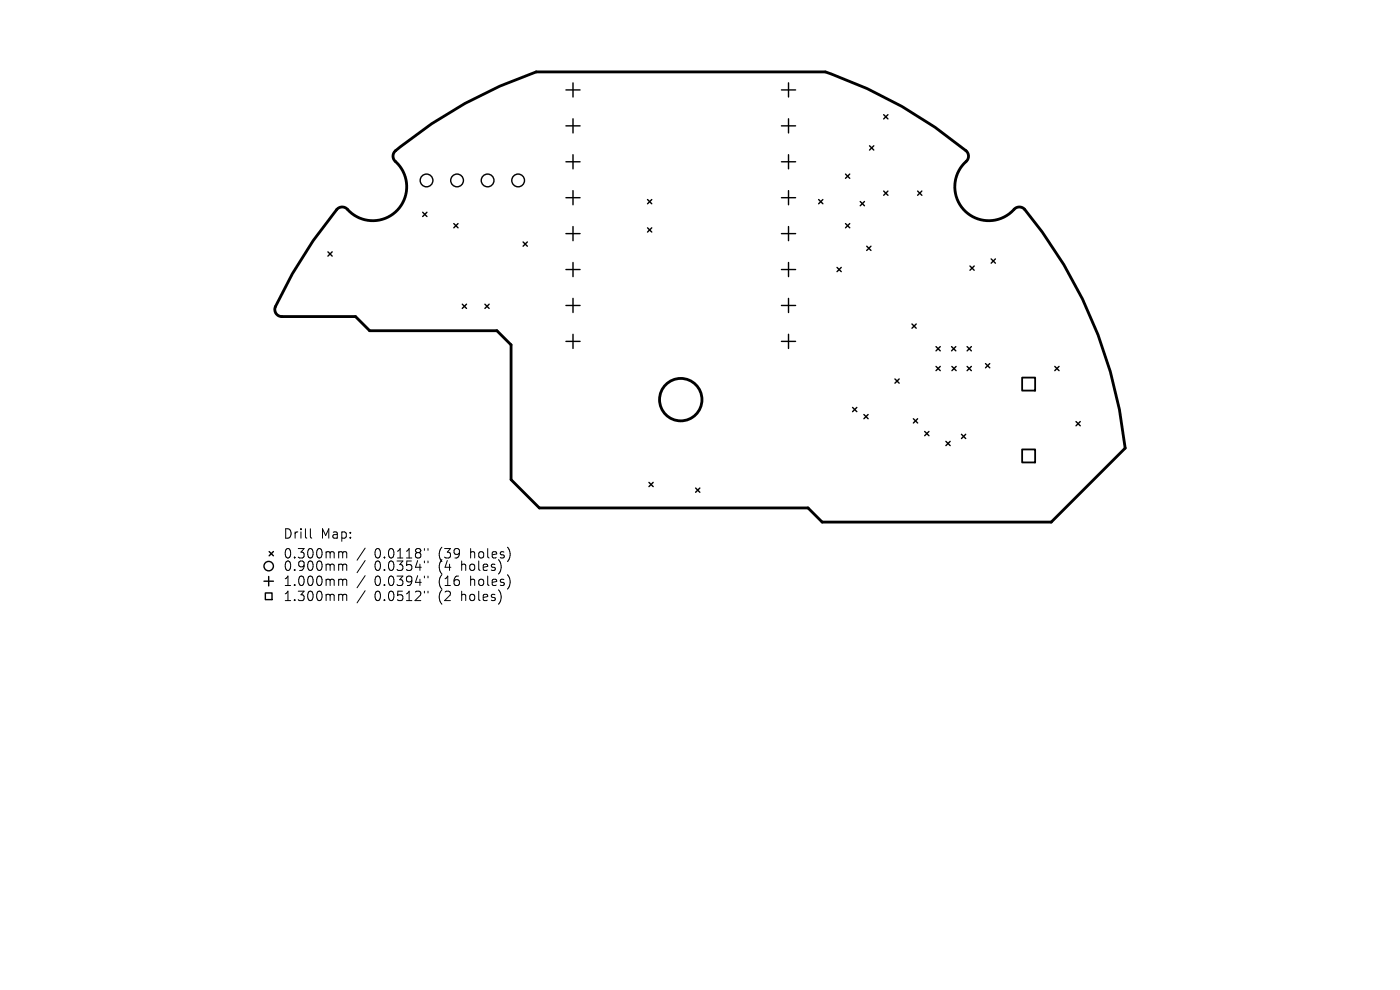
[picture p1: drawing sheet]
<svg xmlns="http://www.w3.org/2000/svg" width="297mm" height="210mm" viewBox="0 0 297 210" stroke-linecap="round" stroke-linejoin="round" font-family="sans-serif">
<defs><g id="words">
<g font-size="2.8">
<text x="60" y="114.5">Drill</text>
<text x="60" y="118.7">0.300mm</text>
<text x="68" y="114.5">Map:</text>
<text x="79.4" y="118.7">0.0118&quot;</text>
<text x="93.2" y="118.7">(39</text>
<text x="100" y="118.7">holes)</text>
<text x="60" y="121.4">0.900mm</text>
<text x="60" y="124.6">1.000mm</text>
<text x="79.4" y="121.4">0.0354&quot;</text>
<text x="79.4" y="124.6">0.0394&quot;</text>
<text x="93.2" y="121.4">(4</text>
<text x="93.2" y="124.6">(16</text>
<text x="98.1" y="121.4">holes)</text>
<text x="100" y="124.6">holes)</text>
<text x="60" y="127.8">1.300mm</text>
<text x="79.4" y="127.8">0.0512&quot;</text>
<text x="93.2" y="127.8">(2</text>
<text x="98.1" y="127.8">holes)</text>
</g>
</g></defs>
<g fill="none" stroke="#000" stroke-width=".6">
<path d="M83.8 32.1a94.5 94.5 0 0 1 29.9-16.8h61.4a90.5 90.5 0 0 1 30.1 17 1.5 1.5 0 0 1-.2 1.9 7.2 7.2 0 0 0-.1 10.7 7.2 7.2 0 0 0 10.6-.8 1.5 1.5 0 0 1 1.9 .4 94.8 94.8 0 0 1 21.3 50.6l-15.7 15.6h-48.6l-3-3h-57l-6-6v-28.5l-3-3h-27l-3-3h-15.6a1.5 1.5 0 0 1-1.4-2.2 93.4 93.4 0 0 1 13.2-20.7 1.5 1.5 0 0 1 2.1 .1 7.2 7.2 0 0 0 10.7 .1 7.2 7.2 0 0 0-.8-10.6l-.2-1z"/>
<circle cx="144.4" cy="84.8" r="4.5"/>
</g>
<g fill="none" stroke="#000" stroke-width=".3">
<path d="M120.1 19.1h3M121.6 17.6v3M165.8 19.1h3M167.3 17.6v3M120.1 26.7h3M120.1 34.3h3M121.6 25.2v3M121.6 32.8v3M165.8 26.7h3M165.8 34.3h3M167.3 25.2v3M167.3 32.8v3"/>
<path d="M179.4 36.9l.9 .9M180.3 36.9l-.9 .9M184.5 30.9l.9 .9M185.4 30.9l-.9 .9M187.5 24.3l.9 .9M188.4 24.3l-.9 .9M69.6 53.4l.9 .9M70.5 53.4l-.9 .9M89.7 45l.9 .9M90.6 45l-.9 .9M96.3 47.4l.9 .9M97.2 47.4l-.9 .9"/>
<path d="M111 51.3l.9 .9M111.9 51.3l-.9 .9M120.1 41.9h3M120.1 49.6h3M120.1 57.2h3M121.6 40.4v3M121.6 48.1v3M121.6 55.7v3M137.4 42.3l.9 .9M137.4 48.3l.9 .9M138.3 42.3l-.9 .9M138.3 48.3l-.9 .9"/>
<path d="M165.8 41.9h3M165.8 49.6h3M165.8 57.2h3M167.3 40.4v3M167.3 48.1v3M167.3 55.7v3M173.7 42.3l.9 .9M174.6 42.3l-.9 .9M177.6 56.7l.9 .9M178.5 56.7l-.9 .9M179.4 47.4l.9 .9M180.3 47.4l-.9 .9"/>
<path d="M182.5 42.7l.9 .9M183.4 42.7l-.9 .9M183.9 52.2l.9 .9M184.8 52.2l-.9 .9M187.5 40.5l.9 .9M188.4 40.5l-.9 .9M194.7 40.5l.9 .9M195.6 40.5l-.9 .9M205.8 56.4l.9 .9M206.7 56.4l-.9 .9M210.3 54.9l.9 .9M211.2 54.9l-.9 .9"/>
<path d="M98.1 64.5l.9 .9M99 64.5l-.9 .9M102.9 64.5l.9 .9M103.8 64.5l-.9 .9M120.1 64.8h3M120.1 72.4h3M121.6 63.3v3M121.6 70.9v3M165.8 64.8h3M165.8 72.4h3M167.3 63.3v3M167.3 70.9v3"/>
<path d="M193.5 68.7l.9 .9M194.4 68.7l-.9 .9M198.6 73.5l.9 .9M198.6 77.7l.9 .9M199.5 73.5l-.9 .9M199.5 77.7l-.9 .9M201.9 73.5l.9 .9M201.9 77.7l.9 .9M202.8 73.5l-.9 .9M202.8 77.7l-.9 .9M205.2 73.5l.9 .9M205.2 77.7l.9 .9"/>
<path d="M206.1 73.5l-.9 .9M206.1 77.7l-.9 .9M209.1 77.1l.9 .9M210 77.1l-.9 .9M223.8 77.7l.9 .9M224.7 77.7l-.9 .9M180.9 86.4l.9 .9M181.8 86.4l-.9 .9M183.3 87.9l.9 .9M184.2 87.9l-.9 .9M189.9 80.4l.9 .9M190.8 80.4l-.9 .9"/>
<path d="M193.8 88.8l.9 .9M194.7 88.8l-.9 .9M196.2 91.5l.9 .9M197.1 91.5l-.9 .9M200.7 93.6l.9 .9M201.6 93.6l-.9 .9M204 92.1l.9 .9M204.9 92.1l-.9 .9M228.3 89.4l.9 .9M229.2 89.4l-.9 .9M57.1 117l.9 .9M58 117l-.9 .9"/>
<path d="M137.7 102.3l.9 .9M138.6 102.3l-.9 .9M147.6 103.5l.9 .9M148.5 103.5l-.9 .9M56 123.3h2M56.3 125.8h1.4v1.4h-1.4zM57 122.3v2"/>
<circle cx="90.5" cy="38.3" r="1.35"/>
<circle cx="97" cy="38.3" r="1.35"/>
<circle cx="103.4" cy="38.3" r="1.35"/>
<circle cx="109.9" cy="38.3" r="1.35"/>
<circle cx="57" cy="120.1" r="1"/>
</g>
<path d="M216.8 80.1h2.8v2.8h-2.8zM216.8 95.3h2.8v2.8h-2.8z" fill="none" stroke="#000" stroke-width=".39"/>
<g fill="none" stroke="#000" stroke-width=".21">
<path d="M65.8 112.2v1.7l.3 .3M72.1 117h.3l.3 .3M72.1 119.7h.3l.3 .3M72.7 117.3l.3-.3 .5 .1 .1 1.3M72.7 117.3v1.1M72.7 120v1M72.7 120l.3-.3 .5 .1 .1 1.2M77.5 116.3l-1.7 2.5M77.5 118.9l-1.7 2.6M90 116.4v.3M90 119v.4M90.8 116.4v.3"/>
<path d="M90.8 119v.4M72.1 122.9h.3l.3 .3M72.1 126.1h.3l.3 .3M72.7 123.2v1M72.7 126.4v1M72.7 123.2l.3-.3 .5 .1 .1 1.2M72.7 126.4l.3-.3 .5 .1 .1 1.2M77.5 122.1l-1.7 2.6M77.5 125.3l-1.7 2.6M90 122.2v.4M90 125.4v.4M90.8 122.2v.4"/>
<path d="M90.8 125.4v.4"/>
</g>
<use href="#words"/>
</svg>
